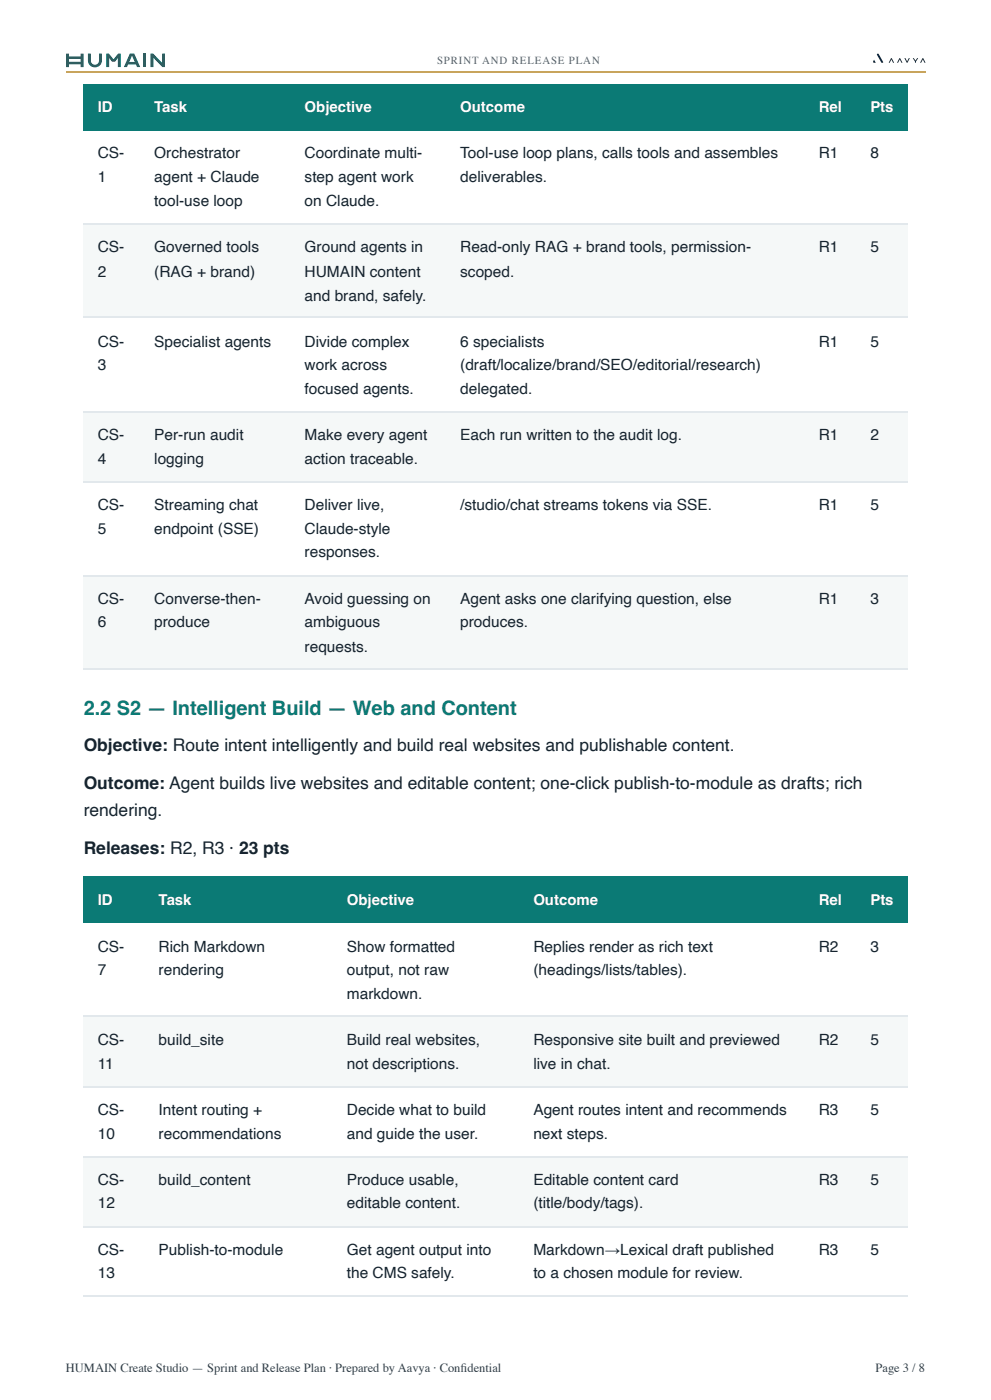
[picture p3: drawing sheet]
<svg xmlns="http://www.w3.org/2000/svg" width="210mm" height="297mm" viewBox="0 0 210 297" stroke-linecap="round" stroke-linejoin="round" font-family="sans-serif">
<defs><g id="words">
<text font-size="4.2" fill="#0b7a75" x="17.8" y="151.6">2.2 S2 — Intelligent Build — Web and Content</text>
<g font-size="3.7" fill="#16242f">
<text x="17.8" y="159.3">Objective: Route intent intelligently and build real websites and publishable content.</text>
<text x="17.8" y="167.5">Outcome: Agent builds live websites and editable content; one-click publish-to-module as drafts; rich</text>
<text x="17.8" y="173">rendering.</text>
<text x="17.8" y="181.2">Releases: R2, R3 · 23 pts</text>
</g>
<g font-size="3.3" fill="#16242f">
<text x="20.8" y="33.6">CS-</text>
<text x="32.7" y="33.6">Orchestrator</text>
<text x="64.6" y="33.6">Coordinate multi-</text>
<text x="97.6" y="33.6">Tool-use loop plans, calls tools and assembles</text>
<text x="173.7" y="33.6">R1</text>
<text x="184.6" y="33.6">8</text>
<text x="20.8" y="38.6">1</text>
<text x="32.7" y="38.6">agent + Claude</text>
<text x="64.6" y="38.6">step agent work</text>
<text x="97.6" y="38.6">deliverables.</text>
<text x="32.7" y="43.7">tool-use loop</text>
<text x="64.6" y="43.7">on Claude.</text>
<text x="20.8" y="53.4">CS-</text>
<text x="32.7" y="53.4">Governed tools</text>
<text x="64.6" y="53.4">Ground agents in</text>
<text x="97.6" y="53.4">Read-only RAG + brand tools, permission-</text>
<text x="173.7" y="53.4">R1</text>
<text x="184.6" y="53.4">5</text>
<text x="20.8" y="58.7">2</text>
<text x="32.7" y="58.7">(RAG + brand)</text>
<text x="64.6" y="58.7">HUMAIN content</text>
<text x="97.6" y="58.7">scoped.</text>
<text x="64.6" y="63.8">and brand, safely.</text>
<text x="20.8" y="73.6">CS-</text>
<text x="32.7" y="73.6">Specialist agents</text>
<text x="64.6" y="73.6">Divide complex</text>
<text x="97.6" y="73.6">6 specialists</text>
<text x="173.7" y="73.6">R1</text>
<text x="184.6" y="73.6">5</text>
<text x="20.8" y="78.6">3</text>
<text x="64.6" y="78.6">work across</text>
<text x="64.6" y="83.6">focused agents.</text>
<text x="97.6" y="78.6">(draft/localize/brand/SEO/editorial/research)</text>
<text x="97.6" y="83.6">delegated.</text>
<text x="20.8" y="93.4">CS-</text>
<text x="32.7" y="93.4">Per-run audit</text>
<text x="64.6" y="93.4">Make every agent</text>
<text x="97.6" y="93.4">Each run written to the audit log.</text>
<text x="173.7" y="93.4">R1</text>
<text x="184.6" y="93.4">2</text>
<text x="20.8" y="98.4">4</text>
<text x="32.7" y="98.4">logging</text>
<text x="64.6" y="98.4">action traceable.</text>
<text x="20.8" y="108.2">CS-</text>
<text x="20.8" y="113.2">5</text>
<text x="32.7" y="108.2">Streaming chat</text>
<text x="32.7" y="113.2">endpoint (SSE)</text>
<text x="64.6" y="108.2">Deliver live,</text>
<text x="64.6" y="113.2">Claude-style</text>
<text x="97.6" y="108.2">/studio/chat streams tokens via SSE.</text>
<text x="173.7" y="108.2">R1</text>
<text x="184.6" y="108.2">5</text>
<text x="64.6" y="118.3">responses.</text>
<text x="20.8" y="128.1">CS-</text>
<text x="32.7" y="128.1">Converse-then-</text>
<text x="64.6" y="128.1">Avoid guessing on</text>
<text x="97.6" y="128.1">Agent asks one clarifying question, else</text>
<text x="173.7" y="128.1">R1</text>
<text x="184.6" y="128.1">3</text>
<text x="20.8" y="133.1">6</text>
<text x="32.7" y="133.1">produce</text>
<text x="64.6" y="133.1">ambiguous</text>
<text x="97.6" y="133.1">produces.</text>
<text x="64.6" y="138.4">requests.</text>
<text x="20.8" y="201.9">CS-</text>
<text x="33.7" y="201.9">Rich Markdown</text>
<text x="73.6" y="201.9">Show formatted</text>
<text x="113.1" y="201.9">Replies render as rich text</text>
<text x="173.7" y="201.9">R2</text>
<text x="184.6" y="201.9">3</text>
<text x="20.8" y="206.9">7</text>
<text x="33.7" y="206.9">rendering</text>
<text x="73.6" y="206.9">output, not raw</text>
<text x="113.1" y="206.9">(headings/lists/tables).</text>
<text x="73.6" y="211.9">markdown.</text>
<text x="20.8" y="221.7">CS-</text>
<text x="33.7" y="221.7">build_site</text>
<text x="73.6" y="221.7">Build real websites,</text>
<text x="113.1" y="221.7">Responsive site built and previewed</text>
<text x="173.7" y="221.7">R2</text>
<text x="184.6" y="221.7">5</text>
<text x="20.8" y="226.7">11</text>
<text x="73.6" y="226.7">not descriptions.</text>
<text x="113.1" y="226.7">live in chat.</text>
<text x="20.8" y="236.5">CS-</text>
<text x="33.7" y="236.5">Intent routing +</text>
<text x="73.6" y="236.5">Decide what to build</text>
<text x="113.1" y="236.5">Agent routes intent and recommends</text>
<text x="173.7" y="236.5">R3</text>
<text x="184.6" y="236.5">5</text>
<text x="20.8" y="241.6">10</text>
<text x="33.7" y="241.6">recommendations</text>
<text x="73.6" y="241.6">and guide the user.</text>
<text x="113.1" y="241.6">next steps.</text>
<text x="20.8" y="251.4">CS-</text>
<text x="33.7" y="251.4">build_content</text>
<text x="73.6" y="251.4">Produce usable,</text>
<text x="113.1" y="251.4">Editable content card</text>
<text x="173.7" y="251.4">R3</text>
<text x="184.6" y="251.4">5</text>
<text x="20.8" y="256.4">12</text>
<text x="73.6" y="256.4">editable content.</text>
<text x="113.1" y="256.4">(title/body/tags).</text>
<text x="20.8" y="266.2">CS-</text>
<text x="33.7" y="266.2">Publish-to-module</text>
<text x="73.6" y="266.2">Get agent output into</text>
<text x="113.1" y="266.2">Markdown→Lexical draft published</text>
<text x="173.7" y="266.2">R3</text>
<text x="184.6" y="266.2">5</text>
<text x="20.8" y="271.2">13</text>
<text x="73.6" y="271.2">the CMS safely.</text>
<text x="113.1" y="271.2">to a chosen module for review.</text>
</g>
<g font-size="3.2" fill="#fff">
<text x="20.8" y="23.8">ID</text>
<text x="32.7" y="23.8">Task</text>
<text x="64.6" y="23.8">Objective</text>
<text x="97.6" y="23.8">Outcome</text>
<text x="173.7" y="23.8">Rel</text>
<text x="184.6" y="23.8">Pts</text>
<text x="20.8" y="192.1">ID</text>
<text x="33.7" y="192.1">Task</text>
<text x="73.6" y="192.1">Objective</text>
<text x="113.1" y="192.1">Outcome</text>
<text x="173.7" y="192.1">Rel</text>
<text x="184.6" y="192.1">Pts</text>
</g>
<g font-size="2.6" fill="#353c41">
<text x="14" y="291">HUMAIN Create Studio — Sprint and Release Plan · Prepared by Aavya · Confi dential</text>
<text x="185.7" y="291">Page 3 / 8</text>
</g>
<text font-size="2.3" fill="#576469" x="92.7" y="13.5">SPRINT AND RELEASE PLAN</text>
</g></defs>
<g fill="#0b7a75">
<path d="M17.7 18h11.9v9.8h-11.9z"/>
<path d="M29.6 18h32v9.8h-32z"/>
<path d="M61.6 18h33.1v9.8h-33.1z"/>
<path d="M94.7 18h76v9.8h-76z"/>
<path d="M170.7 18h11.1v9.8h-11.1z"/>
<path d="M181.8 18h10.8v9.8h-10.8z"/>
</g>
<g fill="#f5f8f8">
<path d="M17.7 47.6h11.9v19.9h-11.9z"/>
<path d="M29.6 47.6h32v19.9h-32z"/>
<path d="M61.6 47.6h33.1v19.9h-33.1z"/>
<path d="M94.7 47.6h76v19.9h-76z"/>
<path d="M170.7 47.6h11.1v19.9h-11.1z"/>
<path d="M181.8 47.6h10.8v19.9h-10.8z"/>
<path d="M17.7 87.3h11.9v14.8h-11.9z"/>
<path d="M29.6 87.3h32v14.8h-32z"/>
<path d="M61.6 87.3h33.1v14.8h-33.1z"/>
<path d="M94.7 87.3h76v14.8h-76z"/>
<path d="M170.7 87.3h11.1v14.8h-11.1z"/>
<path d="M181.8 87.3h10.8v14.8h-10.8z"/>
<path d="M17.7 122h11.9v20.1h-11.9z"/>
<path d="M29.6 122h32v20.1h-32z"/>
<path d="M61.6 122h33.1v20.1h-33.1z"/>
<path d="M94.7 122h76v20.1h-76z"/>
<path d="M170.7 122h11.1v20.1h-11.1z"/>
<path d="M181.8 122h10.8v20.1h-10.8z"/>
</g>
<path d="M17.7 47.5h174.9M17.7 67.3h174.9M17.7 87.4h174.9M17.7 102.3h174.9M17.7 122.1h174.9M17.7 141.9h174.9" fill="none" stroke="#e2e8ec" stroke-width=".26"/>
<g fill="#0b7a75">
<path d="M17.7 186h13v9.8h-13z"/>
<path d="M30.7 186h39.9v9.8h-39.9z"/>
<path d="M70.6 186h39.5v9.8h-39.5z"/>
<path d="M110.1 186h60.6v9.8h-60.6z"/>
<path d="M170.7 186h11.1v9.8h-11.1z"/>
<path d="M181.8 186h10.8v9.8h-10.8z"/>
</g>
<g fill="#f5f8f8">
<path d="M17.7 215.6h13v14.9h-13z"/>
<path d="M30.7 215.6h39.9v14.9h-39.9z"/>
<path d="M70.6 215.6h39.5v14.9h-39.5z"/>
<path d="M110.1 215.6h60.6v14.9h-60.6z"/>
<path d="M170.7 215.6h11.1v14.9h-11.1z"/>
<path d="M181.8 215.6h10.8v14.9h-10.8z"/>
<path d="M17.7 245.3h13v14.8h-13z"/>
<path d="M30.7 245.3h39.9v14.8h-39.9z"/>
<path d="M70.6 245.3h39.5v14.8h-39.5z"/>
<path d="M110.1 245.3h60.6v14.8h-60.6z"/>
<path d="M170.7 245.3h11.1v14.8h-11.1z"/>
<path d="M181.8 245.3h10.8v14.8h-10.8z"/>
</g>
<path d="M17.7 215.5h174.9M17.7 230.6h174.9M17.7 245.4h174.9M17.7 260.2h174.9M17.7 275h174.9" fill="none" stroke="#e2e8ec" stroke-width=".26"/>
<path d="M14 15.2h182.3" fill="none" stroke="#c8a45c" stroke-width=".26"/>
<g fill="#0a5c58">
<path d="M18.7 11.4h.6v1.5a.87 .87 0 0 0 .8 .8 .87 .87 0 0 0 .9-.8v-1.5h.6v1.5a1.48 1.48 0 0 1-1.5 1.4 1.48 1.48 0 0 1-1.4-1.4z"/>
<path d="M22.5 11.4h.6l1 1.2 1-1.2h.5v2.8h-.6v-2l-.6 .9h-.6l-.6-.9v2h-.7z"/>
<path d="M30.4 11.4h.6v2.8h-.6z"/>
<path d="M31.9 11.4h.6l1.9 1.9v-1.9h.6v2.8h-.5l-2-1.9v1.9h-.6z"/>
<path d="M14 11.4v2.8h.6v-.6h2.5v.6h.6v-2.8h-.6v.6h-2.5v-.6zM14.6 12.5h2.5v.6h-2.5z"/>
<path d="M27.5 11.4l-1.2 2.8h.6l.3-.5h1.6l.3 .5h.6l-1.2-2.8zM28 11.9l.6 1.2h-1.2z"/>
</g>
<g fill="#0a2540">
<path d="M185.4 12.7l.4 .6-.6-.1zM186.1 11.4l.3 .1 .9 1.6v.2h-.3l-1-1.7z" fill-rule="evenodd"/>
<path d="M193.7 12.3h.2l.3 .6 .4-.6h.2l-.5 1h-.2zM191.9 12.3l.2 .1 .3 .6 .4-.6 .2-.1-.5 1h-.2zM189 12.3l.2 .1 .4 .9h-.2l-.3-.7-.3 .7h-.3zM190.8 12.3l.2 .1 .4 .9h-.2l-.3-.7-.4 .7h-.2zM195.7 12.3l.2 .1 .4 .9h-.2l-.3-.7-.4 .7h-.2z" fill-rule="evenodd"/>
</g>
<use href="#words"/>
</svg>
